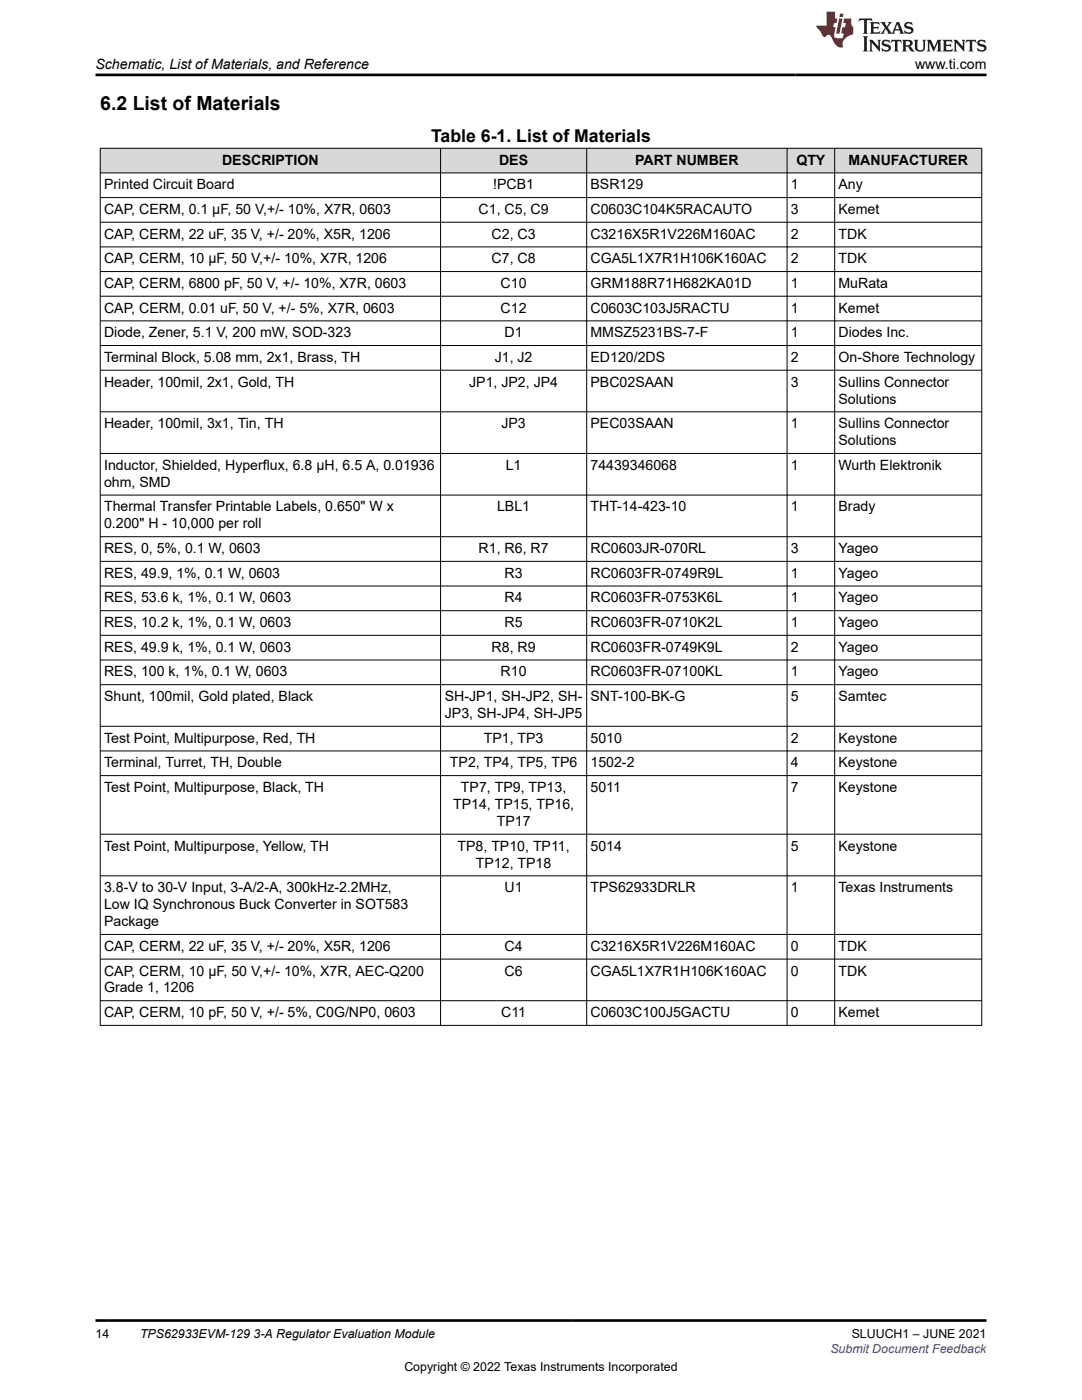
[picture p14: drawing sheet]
<svg xmlns="http://www.w3.org/2000/svg" width="216mm" height="279mm" viewBox="0 0 216 279" stroke-linecap="round" stroke-linejoin="round" font-family="sans-serif">
<defs><g id="words">
<text font-size="3.9" x="20" y="22">6.2 List of Materials</text>
<text font-size="3.5" x="86" y="28.4">Table 6-1. List of Materials</text>
<g font-size="2.8">
<text x="19" y="13.8">Schematic, List of Materials, and Reference</text>
<text x="182.6" y="13.8">www.ti.com</text>
<text x="44.3" y="32.9">DESCRIPTION</text>
<text x="99.6" y="32.9">DES</text>
<text x="126.7" y="32.9">PART NUMBER</text>
<text x="158.9" y="32.9">QTY</text>
<text x="169.3" y="32.9">MANUFACTURER</text>
<text x="20.8" y="37.8">Printed Circuit Board</text>
<text x="98.4" y="37.8">!PCB1</text>
<text x="117.8" y="37.8">BSR129</text>
<text x="157.8" y="37.8">1</text>
<text x="167.3" y="37.8">Any</text>
<text x="20.8" y="42.7">CAP, CERM, 0.1 µF, 50 V,+/- 10%, X7R, 0603</text>
<text x="20.8" y="47.6">CAP, CERM, 22 uF, 35 V, +/- 20%, X5R, 1206</text>
<text x="95.5" y="42.7">C1, C5, C9</text>
<text x="98.1" y="47.6">C2, C3</text>
<text x="117.8" y="42.7">C0603C104K5RACAUTO</text>
<text x="117.8" y="47.6">C3216X5R1V226M160AC</text>
<text x="157.8" y="42.7">3</text>
<text x="157.8" y="47.6">2</text>
<text x="167.3" y="42.7">Kemet</text>
<text x="167.3" y="47.6">TDK</text>
<text x="20.8" y="52.5">CAP, CERM, 10 µF, 50 V,+/- 10%, X7R, 1206</text>
<text x="98.1" y="52.5">C7, C8</text>
<text x="117.8" y="52.5">CGA5L1X7R1H106K160AC</text>
<text x="157.8" y="52.5">2</text>
<text x="167.3" y="52.5">TDK</text>
<text x="20.8" y="57.5">CAP, CERM, 6800 pF, 50 V, +/- 10%, X7R, 0603</text>
<text x="99.9" y="57.5">C10</text>
<text x="117.8" y="57.5">GRM188R71H682KA01D</text>
<text x="157.8" y="57.5">1</text>
<text x="167.3" y="57.5">MuRata</text>
<text x="20.8" y="62.4">CAP, CERM, 0.01 uF, 50 V, +/- 5%, X7R, 0603</text>
<text x="99.9" y="62.4">C12</text>
<text x="117.8" y="62.4">C0603C103J5RACTU</text>
<text x="157.8" y="62.4">1</text>
<text x="167.3" y="62.4">Kemet</text>
<text x="20.8" y="67.3">Diode, Zener, 5.1 V, 200 mW, SOD-323</text>
<text x="100.7" y="67.3">D1</text>
<text x="117.8" y="67.3">MMSZ5231BS-7-F</text>
<text x="157.8" y="67.3">1</text>
<text x="167.3" y="67.3">Diodes Inc.</text>
<text x="20.8" y="72.2">Terminal Block, 5.08 mm, 2x1, Brass, TH</text>
<text x="20.8" y="77.2">Header, 100mil, 2x1, Gold, TH</text>
<text x="93.6" y="77.2">JP1, JP2, JP4</text>
<text x="98.7" y="72.2">J1, J2</text>
<text x="117.8" y="72.2">ED120/2DS</text>
<text x="117.8" y="77.2">PBC02SAAN</text>
<text x="157.8" y="72.2">2</text>
<text x="157.8" y="77.2">3</text>
<text x="167.3" y="72.2">On-Shore Technology</text>
<text x="167.3" y="77.2">Sullins Connector</text>
<text x="167.3" y="80.5">Solutions</text>
<text x="20.8" y="85.5">Header, 100mil, 3x1, Tin, TH</text>
<text x="100.1" y="85.5">JP3</text>
<text x="117.8" y="85.5">PEC03SAAN</text>
<text x="157.8" y="85.5">1</text>
<text x="167.3" y="85.5">Sullins Connector</text>
<text x="167.3" y="88.8">Solutions</text>
<text x="20.8" y="93.8">Inductor, Shielded, Hyperflux, 6.8 µH, 6.5 A, 0.01936</text>
<text x="100.9" y="93.8">L1</text>
<text x="117.8" y="93.8">74439346068</text>
<text x="157.8" y="93.8">1</text>
<text x="167.3" y="93.8">Wurth Elektronik</text>
<text x="20.8" y="97.2">ohm, SMD</text>
<text x="20.8" y="102.1">Thermal Transfer Printable Labels, 0.650&quot; W x</text>
<text x="20.8" y="105.5">0.200&quot; H - 10,000 per roll</text>
<text x="99.2" y="102.1">LBL1</text>
<text x="117.8" y="102.1">THT-14-423-10</text>
<text x="157.8" y="102.1">1</text>
<text x="167.3" y="102.1">Brady</text>
<text x="20.8" y="110.4">RES, 0, 5%, 0.1 W, 0603</text>
<text x="95.5" y="110.4">R1, R6, R7</text>
<text x="117.8" y="110.4">RC0603JR-070RL</text>
<text x="157.8" y="110.4">3</text>
<text x="167.3" y="110.4">Yageo</text>
<text x="20.8" y="115.3">RES, 49.9, 1%, 0.1 W, 0603</text>
<text x="100.7" y="115.3">R3</text>
<text x="117.8" y="115.3">RC0603FR-0749R9L</text>
<text x="157.8" y="115.3">1</text>
<text x="167.3" y="115.3">Yageo</text>
<text x="20.8" y="120.2">RES, 53.6 k, 1%, 0.1 W, 0603</text>
<text x="20.8" y="125.1">RES, 10.2 k, 1%, 0.1 W, 0603</text>
<text x="100.7" y="120.2">R4</text>
<text x="100.7" y="125.1">R5</text>
<text x="117.8" y="120.2">RC0603FR-0753K6L</text>
<text x="117.8" y="125.1">RC0603FR-0710K2L</text>
<text x="157.8" y="120.2">1</text>
<text x="157.8" y="125.1">1</text>
<text x="167.3" y="120.2">Yageo</text>
<text x="167.3" y="125.1">Yageo</text>
<text x="20.8" y="130.1">RES, 49.9 k, 1%, 0.1 W, 0603</text>
<text x="98.1" y="130.1">R8, R9</text>
<text x="117.8" y="130.1">RC0603FR-0749K9L</text>
<text x="157.8" y="130.1">2</text>
<text x="167.3" y="130.1">Yageo</text>
<text x="20.8" y="135">RES, 100 k, 1%, 0.1 W, 0603</text>
<text x="99.9" y="135">R10</text>
<text x="117.8" y="135">RC0603FR-07100KL</text>
<text x="157.8" y="135">1</text>
<text x="167.3" y="135">Yageo</text>
<text x="20.8" y="139.9">Shunt, 100mil, Gold plated, Black</text>
<text x="88.8" y="143.3">JP3, SH-JP4, SH-JP5</text>
<text x="88.8" y="139.9">SH-JP1, SH-JP2, SH-</text>
<text x="117.8" y="139.9">SNT-100-BK-G</text>
<text x="157.8" y="139.9">5</text>
<text x="167.3" y="139.9">Samtec</text>
<text x="20.8" y="148.2">Test Point, Multipurpose, Red, TH</text>
<text x="96.5" y="148.2">TP1, TP3</text>
<text x="117.8" y="148.2">5010</text>
<text x="157.8" y="148.2">2</text>
<text x="167.3" y="148.2">Keystone</text>
<text x="20.8" y="153.1">Terminal, Turret, TH, Double</text>
<text x="89.8" y="153.1">TP2, TP4, TP5, TP6</text>
<text x="117.8" y="153.1">1502-2</text>
<text x="157.8" y="153.1">4</text>
<text x="167.3" y="153.1">Keystone</text>
<text x="20.8" y="158.1">Test Point, Multipurpose, Black, TH</text>
<text x="90.4" y="161.5">TP14, TP15, TP16,</text>
<text x="92" y="158.1">TP7, TP9, TP13,</text>
<text x="117.8" y="158.1">5011</text>
<text x="157.8" y="158.1">7</text>
<text x="167.3" y="158.1">Keystone</text>
<text x="99.1" y="164.8">TP17</text>
<text x="20.8" y="169.8">Test Point, Multipurpose, Yellow, TH</text>
<text x="91.3" y="169.8">TP8, TP10, TP11,</text>
<text x="95" y="173.1">TP12, TP18</text>
<text x="117.8" y="169.8">5014</text>
<text x="157.8" y="169.8">5</text>
<text x="167.3" y="169.8">Keystone</text>
<text x="20.8" y="178.1">3.8-V to 30-V Input, 3-A/2-A, 300kHz-2.2MHz,</text>
<text x="100.7" y="178.1">U1</text>
<text x="117.8" y="178.1">TPS62933DRLR</text>
<text x="157.8" y="178.1">1</text>
<text x="167.3" y="178.1">Texas Instruments</text>
<text x="20.8" y="181.5">Low IQ Synchronous Buck Converter in SOT583</text>
<text x="20.8" y="184.8">Package</text>
<text x="20.8" y="189.8">CAP, CERM, 22 uF, 35 V, +/- 20%, X5R, 1206</text>
<text x="100.7" y="189.8">C4</text>
<text x="117.8" y="189.8">C3216X5R1V226M160AC</text>
<text x="157.8" y="189.8">0</text>
<text x="167.3" y="189.8">TDK</text>
<text x="20.8" y="194.7">CAP, CERM, 10 µF, 50 V,+/- 10%, X7R, AEC-Q200</text>
<text x="100.7" y="194.7">C6</text>
<text x="117.8" y="194.7">CGA5L1X7R1H106K160AC</text>
<text x="157.8" y="194.7">0</text>
<text x="167.3" y="194.7">TDK</text>
<text x="20.8" y="198.1">Grade 1, 1206</text>
<text x="20.8" y="203">CAP, CERM, 10 pF, 50 V, +/- 5%, C0G/NP0, 0603</text>
<text x="100" y="203">C11</text>
<text x="117.8" y="203">C0603C100J5GACTU</text>
<text x="157.8" y="203">0</text>
<text x="167.3" y="203">Kemet</text>
</g>
<g font-size="2.5">
<text x="19" y="267.1">14</text>
<text x="27.9" y="267.1">TPS62933EVM-129 3-A Regulator Evaluation Module</text>
<text x="169.9" y="267.1">SLUUCH1 – JUNE 2021</text>
<text x="80.7" y="273.5">Copyright © 2022 Texas Instruments Incorporated</text>
</g>
<text font-size="2.5" fill="#00f" x="165.7" y="270">Submit Document Feedback</text>
</g></defs>
<g fill="#d8d8d8">
<path d="M20 29.6h175.9v4.9h-175.9z" fill-rule="evenodd"/>
<path d="M20.1 29.7h67.7v4.7h-67.7z" fill-rule="evenodd"/>
<path d="M88 29.7h29v4.7h-29z" fill-rule="evenodd"/>
<path d="M117.1 29.7h39.9v4.7h-39.9z" fill-rule="evenodd"/>
<path d="M157.1 29.7h9.4v4.7h-9.4z" fill-rule="evenodd"/>
<path d="M166.6 29.7h29.2v4.7h-29.2z" fill-rule="evenodd"/>
</g>
<g fill="none" stroke="#000" stroke-width=".2">
<path d="M19.9 29.6h176.1M19.9 34.5h176.1M19.9 39.4h176.1M20 29.5v175.2M87.9 29.5v175.2M117.1 29.5v175.2M157.1 29.5v175.2M166.6 29.5v175.2M195.9 29.5v175.2M19.9 44.4h176.1M19.9 49.3h176.1M19.9 54.2h176.1"/>
<path d="M19.9 59.1h176.1M19.9 64h176.1M19.9 69h176.1M19.9 73.9h176.1M19.9 82.2h176.1M19.9 90.5h176.1M19.9 98.8h176.1M19.9 107.1h176.1M19.9 112h176.1M19.9 117h176.1M19.9 121.9h176.1M19.9 126.8h176.1"/>
<path d="M19.9 131.7h176.1M19.9 136.6h176.1M19.9 144.9h176.1M19.9 149.9h176.1M19.9 154.8h176.1M19.9 166.5h176.1M19.9 174.8h176.1M19.9 186.5h176.1M19.9 191.4h176.1M19.9 199.7h176.1M19.9 204.6h176.1"/>
</g>
<path d="M171.5 3.7l-.2 .6 .5-.3h.6v.2v2.2l-.2 .3h1l-.2-.3v-2.2v-.2h.5l.5 .3-.1-.6zM173.6 4.4l.2 .4v1.6l-.2 .3h1.9l.1-.6a1.08 1.08 0 0 1-1.3 .2v-.6h.6l.4 .1v-.6l-.4 .2h-.6v-.6l.2-.1a1 1 0 0 1 1 .3l-.1-.6zM175.7 4.4l.9 1.2-1 1.1h.9l-.2-.2 .5-.7 .4 .7-.2 .2h1.6l-.2-.2 .2-.4h.9l.1 .4-.1 .2h.9l-.2-.3-.8-2h-.5l-.9 2.2-.9-1.1 .9-1.1h-.8l.2 .2-.4 .7-.4-.7 .2-.2zM179 4.8l.4 1h-.7zM180.7 4.6a.65 .65 0 0 0-.2 .7 .65 .65 0 0 0 .6 .4l.6 .2 .1 .2a.79 .79 0 0 1-.7 .4 .79 .79 0 0 1-.7-.5l.1 .7 .2-.1a.93 .93 0 0 0 1.1 .1 .93 .93 0 0 0 .4-.9 1.46 1.46 0 0 0-1.2-.6l-.1-.4a1.09 1.09 0 0 1 1.2 .2l-.2-.6-.1 .1-.5-.1zM172.2 7.2l.2 .4v2.3l-.2 .4h1l-.2-.4v-2.3l.2-.4zM173.4 7.9l.2 .4v1.6l-.2 .4h.8l-.3-.4 .1-1.4 1.6 1.8v-2l.2-.4h-.7l.1 .3 .1 1.1-1.2-1.4zM176.2 8.1a.65 .65 0 0 0-.2 .7 .65 .65 0 0 0 .6 .4l.6 .2 .1 .3a.79 .79 0 0 1-.7 .3 .79 .79 0 0 1-.7-.5l.1 .8 .2-.1a.93 .93 0 0 0 1.1 0 .93 .93 0 0 0 .4-.9 1.46 1.46 0 0 0-1.2-.6l-.1-.4a1.09 1.09 0 0 1 1.2 .2l-.1-.6-.2 .1-.5-.1zM177.9 7.9l-.1 .7a.63 .63 0 0 1 .8-.4v1.7l-.3 .4h1l-.2-.4v-1.7a.66 .66 0 0 1 .8 .4l-.1-.7zM180 7.9l.2 .4v1.6l-.2 .4h1l-.2-.2-.1-.8 .5 .1 .1 .1a.79 .79 0 0 0 1.2 .7l-1-1a.61 .61 0 0 0 .6-.6 .61 .61 0 0 0-.5-.6zM180.8 8.3l.1-.1a.47 .47 0 0 1 .5 .1 .47 .47 0 0 1 .1 .5l-.1 .2h-.7zM182.3 7.9l.2 .3a2.27 2.27 0 0 0 .4 1.9 1.04 1.04 0 0 0 1.7-.6v-1.3l.2-.3h-.8l.2 .4v1.2a.6 .6 0 0 1-.6 .5 .6 .6 0 0 1-.6-.5v-1.2l.3-.4zM184.9 7.9l.2 .4v1.6l-.2 .4h.8l-.3-.4v-1.5l.9 1.9 .9-1.9v1.5l-.3 .4h1l-.2-.4v-1.6l.2-.4h-.8l-.7 1.6-.6-1.6zM188.1 7.9l.2 .4v1.6l-.2 .4h1.9l.1-.6a1.09 1.09 0 0 1-1.3 .1v-.6h.6l.4 .2v-.7l-.4 .2h-.6v-.5l.2-.2a1.01 1.01 0 0 1 1 .3l-.1-.6zM190.2 7.9l.3 .4v1.6l-.3 .4h.8l-.2-.4v-1.4l1.6 1.8v-2l.2-.4h-.7l.2 .3v1.1l-1.2-1.4zM192.8 7.9l-.1 .7a.63 .63 0 0 1 .8-.4v1.7l-.3 .4h1l-.2-.4v-1.7a.66 .66 0 0 1 .8 .4l-.1-.7zM195.2 8.1a.65 .65 0 0 0-.2 .7 .65 .65 0 0 0 .6 .4l.6 .2 .2 .3a.79 .79 0 0 1-.7 .3 .79 .79 0 0 1-.7-.5l.1 .8 .2-.1a.93 .93 0 0 0 1 0 .93 .93 0 0 0 .5-.9 1.46 1.46 0 0 0-1.3-.6v-.4a1.09 1.09 0 0 1 1.2 .2l-.2-.6-.2 .1-.5-.1z" fill="#231f20"/>
<path d="M164.9 2.3v2.8h-2l.1 .4 .8 .9a.95 .95 0 0 0 1 .9 .59 .59 0 0 1 .5-.3 .59 .59 0 0 1 .5 .3l.4 .8a1.59 1.59 0 0 0 2.1 1.3 1.61 1.61 0 0 1 1-2.2l1-.4-.1-1.4a1.59 1.59 0 0 1-.3-1.7h-1.5l-.2 .9h.6l-.2 .8h-.5l-.2 1v.3h.4l-.1 .9h-.7a.73 .73 0 0 1-1-.6l.3-1.6h-.5l.1-.8h.5l.2-.9h-.5v-1.4zM167.4 3.7l-.6 3h.7l.6-3zM167.6 2.7l-.1 .7h.7l.1-.7z" fill="#ed1c24"/>
<path d="M19 15h177.8M19 263.5h177.8" fill="none" stroke="#000" stroke-width=".53"/>
<use href="#words"/>
</svg>
